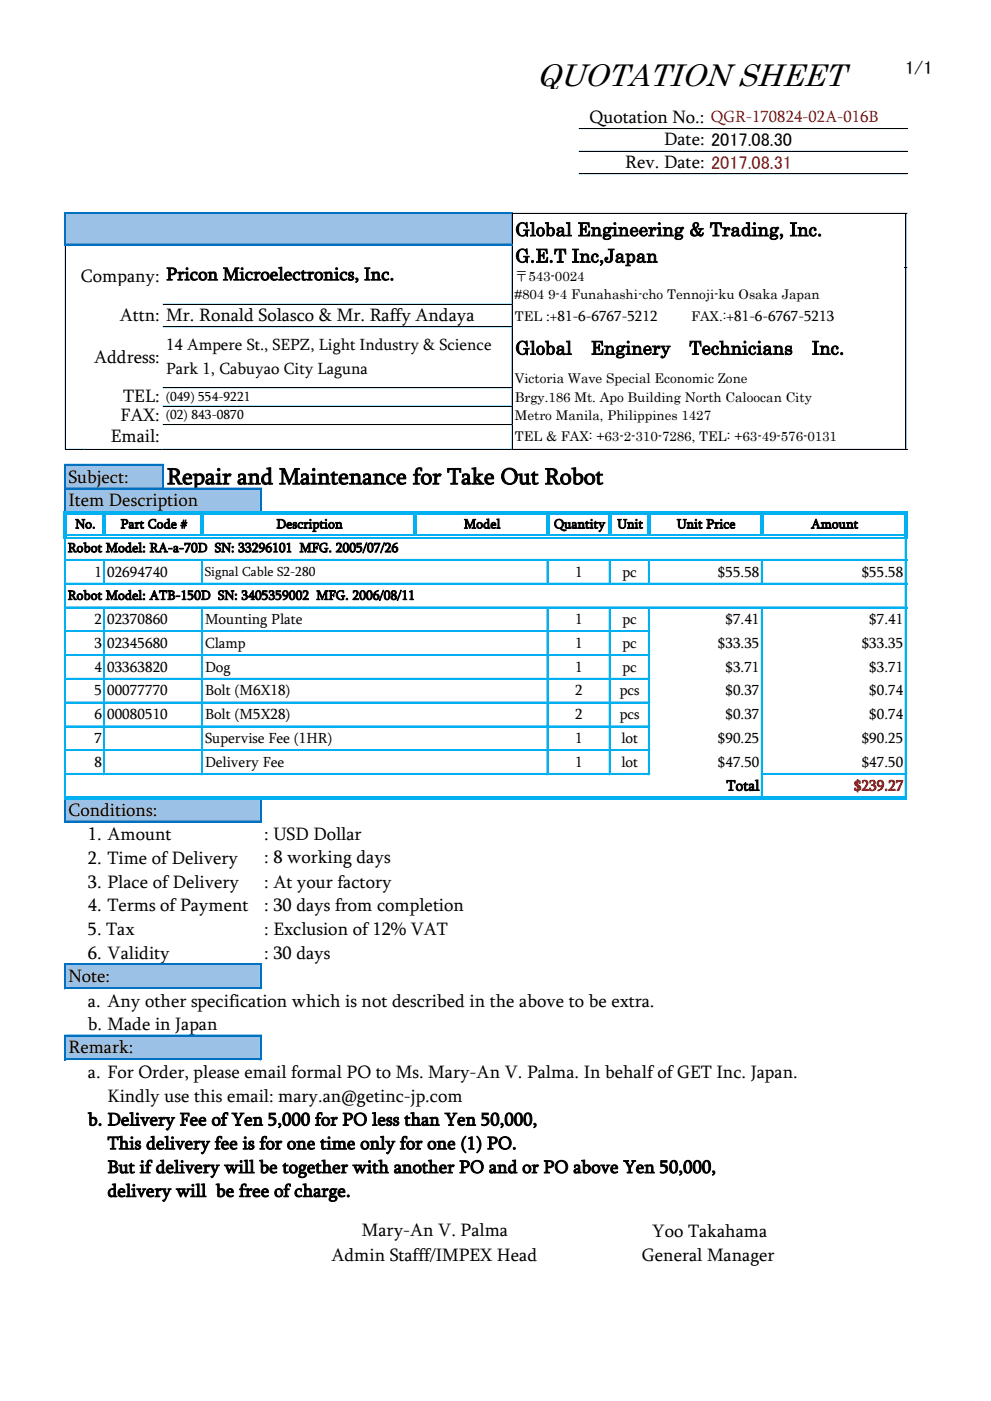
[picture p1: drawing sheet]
<svg xmlns="http://www.w3.org/2000/svg" width="210mm" height="297mm" viewBox="0 0 210 297" stroke-linecap="round" stroke-linejoin="round" font-family="sans-serif">
<defs><g id="words">
<text font-size="6.7" x="113.7" y="18.3">QUOTATION SHEET</text>
<text font-size="5" x="35.4" y="102.6">Repair and Maintenance for Take Out Robot</text>
<g font-size="3.9">
<text x="191.8" y="15.7">1/1</text>
<text x="124.9" y="26">Quotation No.: QGR-170824-02A-016B</text>
<text x="132.5" y="35.6">Rev. Date:</text>
<text x="140.7" y="30.8">Date:</text>
<text x="150.7" y="31">2017.08.30</text>
<text x="109.2" y="50">Global Engineering &amp; Trading, Inc.</text>
<text x="17.2" y="59.8">Company: Pricon Microelectronics, Inc.</text>
<text x="109.2" y="55.6">G.E.T Inc,Japan</text>
<text x="25.4" y="68">Attn: Mr. Ronald Solasco &amp; Mr. Raffy Andaya</text>
<text x="19.9" y="76.9">Address:</text>
<text x="109.2" y="75.1">Global　Enginery　Technicians　Inc.</text>
<text x="25.5" y="89.2">FAX:</text>
<text x="26.1" y="85.3">TEL:</text>
<text x="23.5" y="93.7">Email:</text>
<text x="14.5" y="102.3">Subject:</text>
<text x="14.5" y="107.3">Item Description</text>
<text x="14.5" y="172.8">Conditions:</text>
<text x="18.6" y="178">1. Amount</text>
<text x="56" y="178">: USD Dollar</text>
<text x="18.6" y="183">2. Time of Delivery</text>
<text x="56" y="182.9">: 8 working days</text>
<text x="18.6" y="188.1">3. Place of Delivery</text>
<text x="56" y="188.1">: At your factory</text>
<text x="18.6" y="193.1">4. Terms of Payment</text>
<text x="56" y="193.1">: 30 days from completion</text>
<text x="18.6" y="198.1">5. Tax</text>
<text x="18.6" y="203.2">6. Validity</text>
<text x="56" y="198.1">: Exclusion of 12% VAT</text>
<text x="56" y="203.2">: 30 days</text>
<text x="14.5" y="208.1">Note:</text>
<text x="18.6" y="213.3">a. Any other specification which is not described in the above to be extra.</text>
<text x="18.6" y="218.3">b. Made in Japan</text>
<text x="14.5" y="223.2">Remark:</text>
<text x="18.6" y="228.4">a. For Order, please email formal PO to Ms. Mary-An V. Palma. In behalf of GET Inc. Japan.</text>
<text x="22.8" y="233.4">Kindly use this email: mary.an@getinc-jp.com</text>
<text x="18.6" y="238.5">b. Delivery Fee of Yen 5,000 for PO less than Yen 50,000,</text>
<text x="22.8" y="243.5">This delivery fee is for one time only for one (1) PO.</text>
<text x="22.8" y="248.5">But if delivery will be together with another PO and or PO above Yen 50,000,</text>
<text x="72.9" y="248.5">Prepared and Checked by:</text>
<text x="143" y="248.5">Approved by:</text>
<text x="22.8" y="253.6">delivery will be free of charge.</text>
<text x="76.7" y="261.9">Mary-An V. Palma</text>
<text x="138.2" y="262">Yoo Takahama</text>
<text x="70.2" y="267.1">Admin Stafff/IMPEX Head</text>
<text x="136" y="267.3">General Manager</text>
</g>
<text font-size="3.9" fill="#f00" x="150.7" y="35.7">2017.08.31</text>
<g font-size="3.5">
<text x="35.2" y="74.3">14 Ampere St., SEPZ, Light Industry &amp; Science</text>
<text x="35.2" y="79.2">Park 1, Cabuyao City Laguna</text>
</g>
<g font-size="3.2">
<text x="20" y="122.1">1</text>
<text x="22.7" y="122.1">02694740</text>
<text x="121.9" y="122.1">1</text>
<text x="131.9" y="122.1">pc</text>
<text x="152.1" y="122.1">$55.58</text>
<text x="182.6" y="122.1">$55.58</text>
<text x="20" y="137.3">3</text>
<text x="20" y="132.2">2</text>
<text x="22.7" y="137.3">02345680</text>
<text x="22.7" y="132.2">02370860</text>
<text x="43.4" y="137.3">Clamp</text>
<text x="43.4" y="132.2">Mounting Plate</text>
<text x="121.9" y="137.3">1</text>
<text x="121.9" y="132.2">1</text>
<text x="131.9" y="137.3">pc</text>
<text x="131.9" y="132.2">pc</text>
<text x="152.1" y="137.3">$33.35</text>
<text x="153.7" y="132.2">$7.41</text>
<text x="182.6" y="137.3">$33.35</text>
<text x="184.2" y="132.2">$7.41</text>
<text x="20" y="142.3">4</text>
<text x="22.7" y="142.3">03363820</text>
<text x="43.4" y="142.3">Dog</text>
<text x="121.9" y="142.3">1</text>
<text x="131.9" y="142.3">pc</text>
<text x="153.7" y="142.3">$3.71</text>
<text x="184.2" y="142.3">$3.71</text>
<text x="20" y="147.3">5</text>
<text x="22.7" y="147.3">00077770</text>
<text x="43.4" y="147.3">Bolt (M6X18)</text>
<text x="121.9" y="147.3">2</text>
<text x="131.3" y="147.3">pcs</text>
<text x="153.7" y="147.3">$0.37</text>
<text x="184.2" y="147.3">$0.74</text>
<text x="20" y="152.4">6</text>
<text x="22.7" y="152.4">00080510</text>
<text x="43.4" y="152.4">Bolt (M5X28)</text>
<text x="121.9" y="152.4">2</text>
<text x="131.3" y="152.4">pcs</text>
<text x="153.7" y="152.4">$0.37</text>
<text x="184.2" y="152.4">$0.74</text>
<text x="20" y="157.4">7</text>
<text x="43.4" y="157.4">Supervise Fee (1HR)</text>
<text x="121.9" y="157.4">1</text>
<text x="131.6" y="157.4">lot</text>
<text x="152.1" y="157.4">$90.25</text>
<text x="182.6" y="157.4">$90.25</text>
<text x="20" y="162.5">8</text>
<text x="43.4" y="162.5">Delivery Fee</text>
<text x="121.9" y="162.5">1</text>
<text x="131.6" y="162.5">lot</text>
<text x="152.1" y="162.5">$47.50</text>
<text x="153.9" y="167.5">Total</text>
<text x="182.6" y="162.5">$47.50</text>
</g>
<text font-size="3.2" fill="#f00" x="180.9" y="167.5">$239.27</text>
<g font-size="2.8">
<text x="109.1" y="59.5">〒543-0024</text>
<text x="109.1" y="63.4">#804 9-4 Funahashi-cho Tennoji-ku Osaka Japan</text>
<text x="109.1" y="68">TEL :+81-6-6767-5212</text>
<text x="146.4" y="68">FAX.:+81-6-6767-5213</text>
<text x="109.1" y="81.2">Victoria Wave Special Economic Zone</text>
<text x="35.1" y="84.9">(049) 554-9221</text>
<text x="35.1" y="88.8">(02) 843-0870</text>
<text x="109.1" y="85.2">Brgy.186 Mt. Apo Building North Caloocan City</text>
<text x="109.1" y="88.9">Metro Manila, Philippines 1427</text>
<text x="109.1" y="93.5">TEL &amp; FAX: +63-2-310-7286, TEL: +63-49-576-0131</text>
<text x="16" y="111.9">No.</text>
<text x="25.5" y="111.9">Part Code #</text>
<text x="58.6" y="111.9">Description</text>
<text x="98.3" y="111.9">Model</text>
<text x="117.4" y="111.9">Quantity</text>
<text x="130.8" y="111.9">Unit</text>
<text x="143.4" y="111.9">Unit Price</text>
<text x="171.9" y="111.9">Amount</text>
<text x="14.4" y="117">Robot Model: RA-a-70D SN: 33296101 MFG. 2005/07/26</text>
<text x="43.4" y="122">Signal Cable S2-280</text>
<text x="14.4" y="127.1">Robot Model: ATB-150D SN: 3405359002 MFG. 2006/08/11</text>
</g>
</g></defs>
<g fill="#9bc2e6">
<path d="M13.9 45.2h94.6v6.7h-94.6z" fill-rule="evenodd"/>
<path d="M13.9 98.5h20.7v5.1h-20.7z" fill-rule="evenodd"/>
<path d="M13.9 103.6h41.4v5h-41.4z" fill-rule="evenodd"/>
<path d="M13.9 169.1h41.4v5h-41.4z" fill-rule="evenodd"/>
<path d="M13.9 204.3h41.4v5.1h-41.4z" fill-rule="evenodd"/>
<path d="M13.9 219.4h41.4v5.1h-41.4z" fill-rule="evenodd"/>
</g>
<path d="M13.7 45v7M14 45h94.5M13.7 98.4v9.8" fill="none" stroke="#0070c0" stroke-width=".21"/>
<path d="M13.8 45v7M14 45.2h94.5M13.8 98.4v9.9" fill="none" stroke="#0070c0" stroke-width=".34"/>
<path d="M108.5 45.4v6.3M108.5 52.1v37.9M192 45.2v50" fill="none" stroke="#4472c4" stroke-width=".21"/>
<path d="M13.8 52v43.2M108.5 45.3v6.4M108.5 52v38M192 45.2v50M13.9 95.2h94.6" fill="none" stroke="#000" stroke-width=".21"/>
<path d="M13.8 52.1v43.1M13.9 95.2h4.1M34.6 95.2h73.9" fill="none" stroke="#00b0f0" stroke-width=".21"/>
<path d="M18 95.2h16.5" fill="none" stroke="#5b9bd5" stroke-width=".21"/>
<g fill="#00b0f0">
<path d="M13.5 108.3h.6v5.8h-.6z" fill-rule="evenodd"/>
<path d="M21.8 108.9h.6v4.2h-.6z" fill-rule="evenodd"/>
<path d="M42.5 108.9h.7v4.2h-.7z" fill-rule="evenodd"/>
<path d="M115.7 108.9h.7v4.2h-.7z" fill-rule="evenodd"/>
<path d="M128.9 108.9h.7v4.2h-.7z" fill-rule="evenodd"/>
<path d="M137.2 108.9h.7v4.2h-.7z" fill-rule="evenodd"/>
<path d="M161.1 108.9h.7v4.2h-.7z" fill-rule="evenodd"/>
<path d="M191.6 108.9h.7v5.2h-.7z" fill-rule="evenodd"/>
</g>
<path d="M108.5 90v5.2M13.7 114.2v54.5M22 118.9v5M42.7 118.9v5M115.9 118.9v5M129.1 118.9v5M137.4 118.9v5M161.3 118.9v5M191.8 114.2v54.5M22 128.9v35.3M42.7 128.9v35.3M14 163.9h123.7" fill="none" stroke="#00b0f0" stroke-width=".21"/>
<path d="M13.8 114.1v54.6M22.1 118.8v5.1M42.8 118.8v5.1M116.1 118.8v5.1M129.2 118.8v5.1M137.5 118.8v5.1M161.5 118.8v5.1M191.9 114.1v54.6M22.1 128.9v35.3M42.8 128.9v35.3M14 164h123.7" fill="none" stroke="#00b0f0" stroke-width=".34"/>
<path d="M34.4 98.7v5M55.2 103.8v4.4M13.7 169.4v4.8M55.2 169.4v4.8M13.7 204.2v5.3M13.7 219.3v5.3M55.2 204.5v5M55.2 219.6v5" fill="none" stroke="#0070c0" stroke-width=".21"/>
<path d="M34.6 98.7v5M55.3 103.7v4.6M13.8 169.4v4.9M55.3 169.4v4.9M13.8 204.2v5.3M13.8 219.3v5.3M55.3 204.5v5M55.3 219.6v5" fill="none" stroke="#0070c0" stroke-width=".34"/>
<path d="M108.5 90v5.2" fill="none" stroke="#000" stroke-width=".21"/>
<path d="M87.6 108.9h.7v4.2h-.7z" fill-rule="evenodd" fill="#00b0f0"/>
<path d="M191.7 56.7h.5M34.6 64.5h73.9M34.6 69.2h73.9M34.6 82.2h73.9M34.6 86h73.9M34.6 90h73.9M115.9 128.9v35.3M129.1 128.9v35.3M137.4 128.9v35.3M161.3 128.9v39.8" fill="none" stroke="#00b0f0" stroke-width=".21"/>
<path d="M116.1 128.9v35.3M129.2 128.9v35.3M137.5 128.9v35.3M161.5 128.9v39.8" fill="none" stroke="#00b0f0" stroke-width=".34"/>
<path d="M122.7 27.2h69.5M122.7 32h69.5M122.7 36.8h69.5" fill="none" stroke="#5b9bd5" stroke-width=".21"/>
<path d="M122.7 27.2h69.5M122.7 32h69.5M122.7 36.8h69.5M108.5 45.2h83.7M34.6 64.5h73.9M34.6 69.2h73.9M34.6 82.2h73.9M34.6 86h73.9M34.6 90h73.9M108.5 95.2h83.7" fill="none" stroke="#000" stroke-width=".21"/>
<path d="M108.5 45.2h83.7M108.5 95.2h83.7" fill="none" stroke="#4472c4" stroke-width=".21"/>
<path d="M14 51.7h94.5M14 98.4h20.7M14 103.4h41.5" fill="none" stroke="#0070c0" stroke-width=".21"/>
<path d="M14 51.9h94.5M14 98.5h20.7M14 103.6h41.5" fill="none" stroke="#0070c0" stroke-width=".34"/>
<path d="M191.7 56.6l.5 .1z" fill-rule="evenodd" fill="#000"/>
<path d="M14.1 108.3h178.2v.6h-178.2z" fill-rule="evenodd" fill="#00b0f0"/>
<path d="M14 118.7h178.2M14.1 113.3h178.1M14.1 114h178.1M14 123.7h178.2M14 128.8h178.2M14 133.8h123.7M14 138.8h123.7M14 143.9h123.7M14 148.9h123.7M14 153.9h123.7M14 159h123.7M161.6 164h30.6" fill="none" stroke="#00b0f0" stroke-width=".34"/>
<path d="M14 118.5h178.2M14 123.6h178.2M14 128.6h178.2M14 133.6h123.7M14 138.7h123.7M14 143.7h123.7M14 148.8h123.7M14 153.8h123.7M14 158.8h123.7M161.6 163.9h30.6" fill="none" stroke="#00b0f0" stroke-width=".21"/>
<path d="M13.6 168.7h178.6v.7h-178.6z" fill-rule="evenodd" fill="#00b0f0"/>
<path d="M14 174h41.5M14 204.2h41.5M14 209.2h41.5M14 219.3h41.5M14 224.3h41.5" fill="none" stroke="#0070c0" stroke-width=".21"/>
<path d="M14 174.1h41.5M14 204.3h41.5M14 209.4h41.5M14 219.4h41.5M14 224.5h41.5" fill="none" stroke="#0070c0" stroke-width=".34"/>
<use href="#words"/>
</svg>
